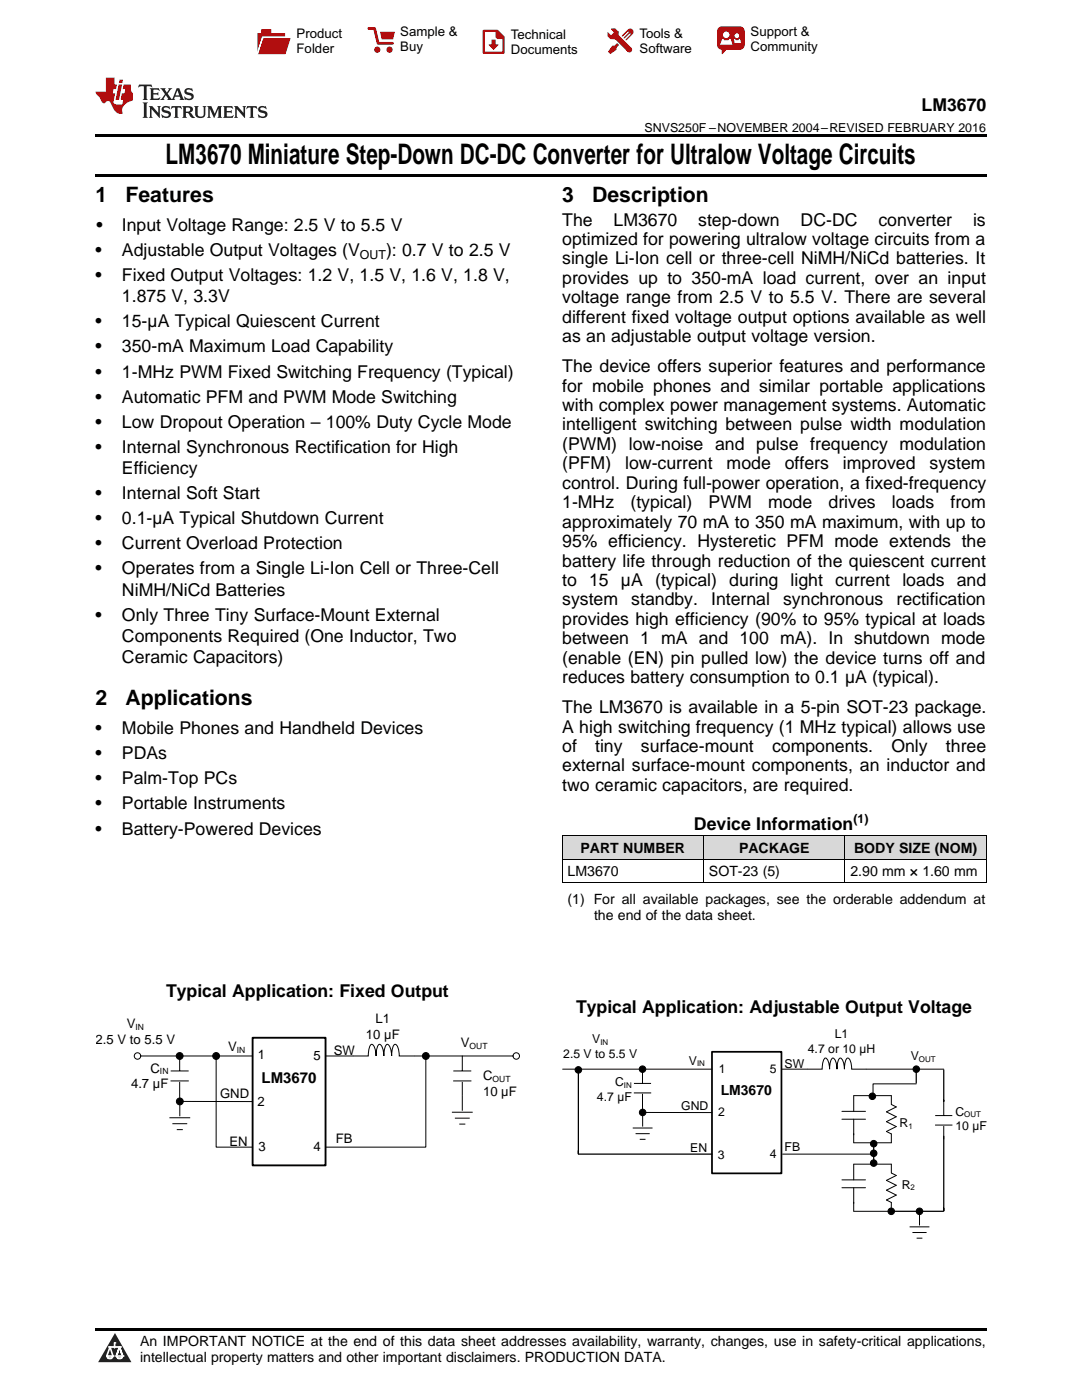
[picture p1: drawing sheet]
<svg xmlns="http://www.w3.org/2000/svg" width="216mm" height="279mm" viewBox="0 0 216 279" stroke-linecap="round" stroke-linejoin="round" font-family="sans-serif">
<defs><g id="words">
<text font-size="5.6" x="33.1" y="32.8">LM3670 Miniature Step-Down DC-DC Converter for Ultralow Voltage Circuits</text>
<g font-size="4.2">
<text x="19" y="40.4">1</text>
<text x="25" y="40.4">Features</text>
<text x="112.2" y="40.4">3</text>
<text x="118.2" y="40.4">Description</text>
<text x="19" y="140.8">2</text>
<text x="25" y="140.8">Applications</text>
</g>
<g font-size="3.5">
<text x="183.9" y="22.2">LM3670</text>
<text x="19.2" y="46.1">•</text>
<text x="24.3" y="46.1">Input Voltage Range: 2.5 V to 5.5 V</text>
<text x="112.2" y="45">The</text>
<text x="122.4" y="45">LM3670</text>
<text x="139.3" y="45">step-down</text>
<text x="159.8" y="45">DC-DC</text>
<text x="175.3" y="45">converter</text>
<text x="194.2" y="45">is</text>
<text x="19" y="51.1">•</text>
<text x="24.3" y="51.1">Adjustable Output Voltages (V</text>
<text x="77" y="51.1">): 0.7 V to 2.5 V</text>
<text x="112.2" y="48.9">optimized for powering ultralow voltage circuits from a</text>
<text x="112.2" y="52.8">single Li-Ion cell or three-cell NiMH/NiCd batteries. It</text>
<text x="19" y="56.1">•</text>
<text x="24.3" y="56.1">Fixed Output Voltages: 1.2 V, 1.5 V, 1.6 V, 1.8 V,</text>
<text x="112.2" y="56.7">provides up to 350-mA load current, over an input</text>
<text x="19" y="65.3">•</text>
<text x="24.3" y="60.3">1.875 V, 3.3V</text>
<text x="24.3" y="65.3">15-µA Typical Quiescent Current</text>
<text x="112.2" y="60.5">voltage range from 2.5 V to 5.5 V. There are several</text>
<text x="112.2" y="64.4">different fixed voltage output options available as well</text>
<text x="19" y="70.3">•</text>
<text x="24.3" y="70.3">350-mA Maximum Load Capability</text>
<text x="112.2" y="68.3">as an adjustable output voltage version.</text>
<text x="19" y="75.4">•</text>
<text x="24.3" y="75.4">1-MHz PWM Fixed Switching Frequency (Typical)</text>
<text x="112.2" y="74.3">The device offers superior features and performance</text>
<text x="19" y="80.4">•</text>
<text x="24.3" y="80.4">Automatic PFM and PWM Mode Switching</text>
<text x="112.2" y="78.1">for mobile phones and similar portable applications</text>
<text x="112.2" y="82">with complex power management systems. Automatic</text>
<text x="19" y="85.4">•</text>
<text x="24.3" y="85.4">Low Dropout Operation – 100% Duty Cycle Mode</text>
<text x="112.2" y="85.9">intelligent switching between pulse width modulation</text>
<text x="112.2" y="89.8">(PWM) low-noise and pulse frequency modulation</text>
<text x="19" y="90.4">•</text>
<text x="24.3" y="90.4">Internal Synchronous Rectification for High</text>
<text x="24.3" y="94.6">Efficiency</text>
<text x="112.2" y="93.7">(PFM)</text>
<text x="124.8" y="93.7">low-current</text>
<text x="145" y="93.7">mode</text>
<text x="156.6" y="93.7">offers</text>
<text x="168.2" y="93.7">improved</text>
<text x="185.5" y="93.7">system</text>
<text x="19" y="99.6">•</text>
<text x="24.3" y="99.6">Internal Soft Start</text>
<text x="112.2" y="97.5">control. During full-power operation, a fixed-frequency</text>
<text x="112.2" y="101.4">1-MHz</text>
<text x="125.8" y="101.4">(typical)</text>
<text x="141.4" y="101.4">PWM</text>
<text x="153.3" y="101.4">mode</text>
<text x="165.3" y="101.4">drives</text>
<text x="178" y="101.4">loads</text>
<text x="189.7" y="101.4">from</text>
<text x="19" y="104.6">•</text>
<text x="24.3" y="104.6">0.1-µA Typical Shutdown Current</text>
<text x="112.2" y="105.3">approximately 70 mA to 350 mA maximum, with up to</text>
<text x="19" y="109.6">•</text>
<text x="24.3" y="109.6">Current Overload Protection</text>
<text x="112.2" y="109.2">95% efficiency. Hysteretic PFM mode extends the</text>
<text x="112.2" y="113.1">battery life through reduction of the quiescent current</text>
<text x="19" y="114.7">•</text>
<text x="24.3" y="114.7">Operates from a Single Li-Ion Cell or Three-Cell</text>
<text x="24.3" y="118.9">NiMH/NiCd Batteries</text>
<text x="112.2" y="116.9">to 15 µA (typical) during light current loads and</text>
<text x="19" y="123.9">•</text>
<text x="24.3" y="123.9">Only Three Tiny Surface-Mount External</text>
<text x="112.2" y="120.8">system</text>
<text x="112.2" y="124.7">provides high efficiency (90% to 95% typical at loads</text>
<text x="126" y="120.8">standby.</text>
<text x="141.9" y="120.8">Internal</text>
<text x="156.3" y="120.8">synchronous</text>
<text x="178.9" y="120.8">rectification</text>
<text x="24.3" y="128.1">Components Required (One Inductor, Two</text>
<text x="112.2" y="128.6">between 1 mA and 100 mA). In shutdown mode</text>
<text x="24.3" y="132.4">Ceramic Capacitors)</text>
<text x="112.2" y="132.5">(enable (EN) pin pulled low) the device turns off and</text>
<text x="112.2" y="136.3">reduces battery consumption to 0.1 µA (typical).</text>
<text x="112.2" y="142.3">The LM3670 is available in a 5-pin SOT-23 package.</text>
<text x="19" y="146.5">•</text>
<text x="24.3" y="146.5">Mobile Phones and Handheld Devices</text>
<text x="112.2" y="146.2">A high switching frequency (1 MHz typical) allows use</text>
<text x="19" y="151.5">•</text>
<text x="24.3" y="151.5">PDAs</text>
<text x="112.2" y="150.1">of</text>
<text x="112.2" y="154">external surface-mount components, an inductor and</text>
<text x="118.8" y="150.1">tiny</text>
<text x="127.9" y="150.1">surface-mount</text>
<text x="154" y="150.1">components.</text>
<text x="177.9" y="150.1">Only</text>
<text x="188.8" y="150.1">three</text>
<text x="19" y="156.5">•</text>
<text x="19" y="161.5">•</text>
<text x="24.3" y="156.5">Palm-Top PCs</text>
<text x="24.3" y="161.5">Portable Instruments</text>
<text x="112.2" y="157.8">two ceramic capacitors, are required.</text>
<text x="19" y="166.5">•</text>
<text x="24.3" y="166.5">Battery-Powered Devices</text>
<text x="138.5" y="165.6">Device Information</text>
<text x="33.1" y="199">Typical Application: Fixed Output</text>
<text x="114.9" y="202.2">Typical Application: Adjustable Output Voltage</text>
</g>
<text font-size="3" x="52.2" y="216.2">LM3670</text>
<g font-size="2.8">
<text x="115.8" y="170.2">PART NUMBER</text>
<text x="147.5" y="170.2">PACKAGE</text>
<text x="170.4" y="170.2">BODY SIZE (NOM)</text>
<text x="113.2" y="174.9">LM3670</text>
<text x="141.5" y="174.9">SOT-23 (5)</text>
<text x="169.7" y="174.9">2.90 mm × 1.60 mm</text>
<text x="113.2" y="180.4">(1) For all available packages, see the orderable addendum at</text>
<text x="118.5" y="183.6">the end of the data sheet.</text>
<text x="143.8" y="218.6">LM3670</text>
<text x="27.9" y="268.6">An IMPORTANT NOTICE at the end of this data sheet addresses availability, warranty, changes, use in safety-critical applications,</text>
<text x="27.9" y="271.8">intellectual property matters and other important disclaimers. PRODUCTION DATA.</text>
</g>
<g font-size="2.6">
<text x="59.2" y="7.6">Product</text>
<text x="59.2" y="10.6">Folder</text>
<text x="79.9" y="7.3">Sample &amp;</text>
<text x="79.9" y="10.2">Buy</text>
<text x="101.9" y="7.8">Technical</text>
<text x="101.9" y="10.8">Documents</text>
<text x="127.6" y="7.6">Tools &amp;</text>
<text x="127.6" y="10.6">Software</text>
<text x="149.8" y="7.2">Support &amp;</text>
<text x="149.8" y="10.2">Community</text>
<text x="19.1" y="208.4">2.5 V to 5.5 V</text>
<text x="25.3" y="205.2">V</text>
<text x="45.5" y="209.8">V</text>
<text x="73" y="207.4">10 µF</text>
<text x="74.9" y="204.2">L1</text>
<text x="92" y="208.9">V</text>
<text x="30" y="214.1">C</text>
<text x="51.4" y="211.4">1</text>
<text x="62.6" y="211.5">5</text>
<text x="66.6" y="210.5">SW</text>
<text x="96.4" y="215.6">C</text>
<text x="26.2" y="217.2">4.7 µF</text>
<text x="43.9" y="219.2">GND</text>
<text x="51.4" y="220.6">2</text>
<text x="96.4" y="218.7">10 µF</text>
<text x="45.8" y="228.6">EN</text>
<text x="51.6" y="229.7">3</text>
<text x="62.6" y="229.7">4</text>
<text x="67" y="228.2">FB</text>
</g>
<g font-size="2.5">
<text x="128.6" y="26.3">SNVS250F –NOVEMBER 2004–REVISED FEBRUARY 2016</text>
<text x="71.8" y="51.8">OUT</text>
<text x="170.3" y="164.1">(1)</text>
</g>
<g font-size="2.4">
<text x="118.2" y="208.1">V</text>
<text x="166.6" y="207.2">L1</text>
<text x="112.4" y="211.1">2.5 V to 5.5 V</text>
<text x="137.5" y="212.5">V</text>
<text x="143.5" y="214.1">1</text>
<text x="153.6" y="214.1">5</text>
<text x="156.6" y="213.1">SW</text>
<text x="161.2" y="210.1">4.7 or 10 µH</text>
<text x="181.7" y="211.6">V</text>
<text x="119.1" y="219.7">4.7 µF</text>
<text x="122.7" y="216.7">C</text>
<text x="135.9" y="221.4">GND</text>
<text x="143.3" y="222.8">2</text>
<text x="179.5" y="224.9">R</text>
<text x="190.7" y="222.7">C</text>
<text x="190.7" y="225.6">10 µF</text>
<text x="137.7" y="229.9">EN</text>
<text x="143.3" y="231.3">3</text>
<text x="153.6" y="231.2">4</text>
<text x="156.5" y="229.8">FB</text>
<text x="179.9" y="237.2">R</text>
</g>
<g font-size="1.7">
<text x="27" y="205.6">IN</text>
<text x="93.7" y="209.3">OUT</text>
<text x="31.9" y="214.4">IN</text>
<text x="47.3" y="210.2">IN</text>
<text x="98.3" y="215.9">OUT</text>
</g>
<g font-size="1.6">
<text x="119.8" y="208.5">IN</text>
<text x="139.1" y="212.8">IN</text>
<text x="183.3" y="212">OUT</text>
<text x="124.5" y="217.1">IN</text>
<text x="181.3" y="225.3">1</text>
<text x="192.4" y="223">OUT</text>
<text x="181.7" y="237.6">2</text>
</g>
</g></defs>
<g fill="#d8d8d8">
<path d="M112.2 166.8h28.2v4.7h-28.2z"/>
<path d="M140.4 166.8h28.2v4.7h-28.2z"/>
<path d="M168.6 166.8h28.2v4.7h-28.2z"/>
</g>
<path d="M22.9 266l3.3 5.9h-6.6z" fill="#231f20"/>
<path d="M21.3 270.6h1.2l-.3 .5h-.3a.53 .53 0 0 1-.6-.5z" fill-rule="evenodd" fill="#fff"/>
<path d="M21.3 270.6h1.2l-.3 .5h-.3a.53 .53 0 0 1-.6-.5z" fill="none" stroke="#231f20" stroke-width=".33"/>
<path d="M21.3 270.6l1.2 .1-.3 .4h-.5z" fill="none" stroke="#fff" stroke-width=".33"/>
<path d="M22.9 268.9h.1" fill="none" stroke="#fff" stroke-width=".33"/>
<path d="M22.9 268v.9z" fill="#fff"/>
<path d="M22.9 268v.9z" fill="none" stroke="#fff" stroke-width=".33"/>
<circle cx="22.9" cy="268" r=".16" fill="#fff"/>
<path d="M21.8 268.8h.1" fill="none" stroke="#fff" stroke-width=".33"/>
<path d="M21.8 268.8h2.2z" fill="#fff"/>
<path d="M21.8 268.8h2.2z" fill="none" stroke="#fff" stroke-width=".33"/>
<circle cx="24" cy="268.8" r=".16" fill="#fff"/>
<path d="M23.2 270.6h.1" fill="none" stroke="#fff" stroke-width=".33"/>
<path d="M23.8 268.8l-.6 1.8z" fill="#fff"/>
<path d="M23.8 268.8l-.6 1.8z" fill="none" stroke="#fff" stroke-width=".33"/>
<path d="M23.8 268.8l.7 1.8z" fill="#fff"/>
<path d="M23.8 268.8l.7 1.8z" fill="none" stroke="#fff" stroke-width=".33"/>
<path d="M24.4 270.6h.1" fill="none" stroke="#fff" stroke-width=".33"/>
<circle cx="21.3" cy="270.6" r=".16" fill="#fff"/>
<path d="M22 268.8l-.7 1.8z" fill="#fff"/>
<path d="M22 268.8l-.7 1.8z" fill="none" stroke="#fff" stroke-width=".33"/>
<path d="M22 268.8l.5 1.8z" fill="#fff"/>
<path d="M22 268.8l.5 1.8z" fill="none" stroke="#fff" stroke-width=".33"/>
<circle cx="22.5" cy="270.6" r=".16" fill="#fff"/>
<path d="M23.3 270.6h1.2a.63 .63 0 0 1-.6 .5 .63 .63 0 0 1-.6-.5z" fill-rule="evenodd" fill="#fff"/>
<path d="M23.3 270.6h1.2a.63 .63 0 0 1-.6 .5 .63 .63 0 0 1-.6-.5z" fill="none" stroke="#231f20" stroke-width=".33"/>
<path d="M23.3 270.6h1.2l-.4 .5h-.5z" fill="none" stroke="#fff" stroke-width=".33"/>
<path d="M23.2 270.6h.1" fill="none" stroke="#fff" stroke-width=".33"/>
<circle cx="24.5" cy="270.6" r=".16" fill="#fff"/>
<path d="M19 34.8h177.8v.5h-177.8zM19 26.8h177.8v.6h-177.8zM19 265.1h177.8v.5h-177.8z" fill="#000"/>
<g fill="none" stroke="#000" stroke-width=".2">
<path d="M112.2 176.1h84.6M112.2 171.4h84.6M112.2 166.8h84.6M112.2 166.8v9.3M140.4 166.8v9.3M168.6 166.8v9.3M196.8 166.8v9.3M28.1 210.7h22.3M34 215.7h3.7M34.1 213.7h3.5M35.9 210.7v3M35.9 215.9v3.9"/>
<path d="M35.9 219.8v3M35.9 219.8h14.5M43.1 210.7v18.2h7.3M65 210.7h8.5a2.91 2.91 0 0 1 .7-2.3 2.45 2.45 0 0 1 .8 2.3 2.9 2.9 0 0 1 .7-2.3 2.43 2.43 0 0 1 .9 2.3 2.88 2.88 0 0 1 .7-2.3 2.45 2.45 0 0 1 .8 2.3 2.9 2.9 0 0 1 .7-2.3 2.32 2.32 0 0 1 .9 2.3h22.7M85 210.7v18.2h-20M90.4 215.7h3.7M90.5 213.7h3.5M92.2 210.7v3M92.2 215.9v5.8M112.3 213.4h29.8M126.5 218.1h3.4M126.5 216.2h3.4"/>
<path d="M128.2 213.4v2.8M128.2 218.3v3.7M155.9 213.4h8.2a2.79 2.79 0 0 1 .6-2.2 .95 .95 0 0 1 .7 .9l.1 1.3a2.76 2.76 0 0 1 .7-2.2 1.67 1.67 0 0 1 .8 1.5v.7a2.75 2.75 0 0 1 .7-2.2 1.67 1.67 0 0 1 .7 1.5l.1 .7a2.75 2.75 0 0 1 .7-2.2 1.56 1.56 0 0 1 .7 1.5v.7h18.4M170.3 218.7v3.1M170.4 218.7h7.5v1.7l.9 .5-1.9 1 1.9 1-1.9 1 1.9 .9-1.9 1 1 .5v1.8h-7.5M182.8 216.3h-8.6v2.4M188.3 219.8v2.8M33.8 223.1h4.2M34.4 224.3h3M35.3 225.4h1.2M90.2 222h4.1M90.8 223.2h2.9"/>
<path d="M91.6 224.3h1.2M126.3 225.1h3.9M126.8 226.2h2.8M127.7 227.4h1.1M128.2 222v2.8M128.2 222h13.9M156.2 230.3h18M168 221.8h4.7M168 223.4h4.7M168 235.5h4.7M168 237h4.7M170.3 223.4v4.7"/>
<path d="M170.3 232.3v3.2M170.3 237v4.7M170.4 232.3h7.5v1.8l.9 .5-1.9 1 1.9 1-1.9 .9 1.9 1-1.9 1 1 .5-.1 1.7h-7.4M186.6 224.5h3.4M186.6 222.6h3.4M188.3 224.7v2.7M181.5 244.8h4M182.1 246h2.8M182.9 247.1h1.1M183.5 241.7v2.9"/>
<circle cx="27.4" cy="210.7" r=".64"/>
<circle cx="35.9" cy="210.7" r=".68"/>
<circle cx="35.9" cy="219.8" r=".68"/>
<circle cx="43.1" cy="210.7" r=".68"/>
<circle cx="85" cy="210.7" r=".68"/>
<circle cx="103" cy="210.7" r=".65"/>
<circle cx="115.4" cy="213.5" r=".65"/>
<circle cx="128.2" cy="213.4" r=".65"/>
<circle cx="174.1" cy="218.8" r=".65"/>
<circle cx="182.8" cy="213.4" r=".65"/>
<circle cx="128.2" cy="222" r=".65"/>
<circle cx="174.3" cy="228.2" r=".65"/>
<circle cx="174.3" cy="232.1" r=".65"/>
<circle cx="177.8" cy="241.7" r=".65"/>
<circle cx="183.5" cy="241.7" r=".65"/>
</g>
<path d="M142.1 209.9h13.8v24.3h-13.8z" fill="none" stroke="#000" stroke-width=".35"/>
<g fill="#000">
<circle cx="35.9" cy="210.7" r=".68"/>
<circle cx="35.9" cy="219.8" r=".68"/>
<circle cx="43.1" cy="210.7" r=".68"/>
<circle cx="85" cy="210.7" r=".68"/>
<circle cx="115.4" cy="213.5" r=".65"/>
<circle cx="128.2" cy="213.4" r=".65"/>
<circle cx="174.1" cy="218.8" r=".65"/>
<circle cx="182.8" cy="213.4" r=".65"/>
<circle cx="128.2" cy="222" r=".65"/>
<circle cx="174.3" cy="230.2" r=".63"/>
<circle cx="174.3" cy="228.2" r=".65"/>
<circle cx="174.3" cy="232.1" r=".65"/>
<circle cx="177.8" cy="241.7" r=".65"/>
<circle cx="183.5" cy="241.7" r=".65"/>
</g>
<g fill="none" stroke="#000" stroke-width=".25">
<path d="M115.4 214v16.2v-.5M182.8 213.6v2.5M188.3 213.5v6.3v-.2M115.4 230.3h26.7M174.3 228.2v3.5M188.3 226.8v14.9v-.6M178 241.7h10.2"/>
<circle cx="174.3" cy="230.2" r=".63"/>
</g>
<path d="M50.4 207.1h14.6v25.5h-14.6z" fill="none" stroke="#000" stroke-width=".37"/>
<path d="M27.7 16.9l-.1 .6 .6-.3h.5v.2v2.2l-.2 .4h1l-.2-.4v-2.2v-.2h.5l.6 .3-.2-.6zM29.9 17.6l.2 .4v1.6l-.2 .4h1.9l.1-.6a1.09 1.09 0 0 1-1.3 .1v-.6h.6l.4 .2v-.7l-.2 .2h-.8v-.6l.2-.1a1.01 1.01 0 0 1 1 .3l-.1-.6zM32 17.6l.9 1.2-1 1.2h.9l-.2-.3 .5-.7 .5 .7-.3 .3h1.7l-.2-.3 .1-.4h1l.1 .4-.2 .3h1l-.3-.4-.7-2h-.5l-1 2.2-.8-1.1 .9-1.1h-.9l.2 .2-.4 .7-.4-.7 .2-.2zM35.4 18l.4 1h-.8zM37 17.7a.66 .66 0 0 0-.2 .8 .66 .66 0 0 0 .6 .4l.7 .2 .1 .2a.8 .8 0 0 1-.7 .4 .8 .8 0 0 1-.7-.5l.1 .8 .2-.2a.94 .94 0 0 0 1.1 .1 .94 .94 0 0 0 .4-.9 1.48 1.48 0 0 0-1.3-.6v-.4a1.1 1.1 0 0 1 1.2 .2l-.2-.6-.2 .1-.5-.1zM28.5 20.4l.2 .4v2.3l-.2 .4h1l-.2-.4v-2.3l.2-.4zM29.7 21.2l.2 .4v1.5l-.2 .4h.8l-.3-.4 .1-1.3 1.6 1.8v-2l.2-.4h-.7l.2 .2v1.1l-1.2-1.3zM32.5 21.3a.66 .66 0 0 0-.2 .8 .66 .66 0 0 0 .6 .4l.6 .2 .2 .2a.8 .8 0 0 1-.8 .4 .8 .8 0 0 1-.7-.5l.2 .7 .2-.1a.94 .94 0 0 0 1 .1 .94 .94 0 0 0 .5-1 1.47 1.47 0 0 0-1.3-.6l-.1-.3a1.1 1.1 0 0 1 1.3 .2l-.2-.6-.2 .1-.5-.2zM34.3 21.2l-.2 .6a.64 .64 0 0 1 .8-.3v1.6l-.2 .4h1l-.3-.4 .1-1.6a.66 .66 0 0 1 .8 .3l-.2-.6zM36.3 21.2l.3 .4v1.5l-.3 .4h1l-.2-.2v-.7h.5l.1 .1a.8 .8 0 0 0 1.2 .7l-1-1a.62 .62 0 0 0 .6-.5 .62 .62 0 0 0-.6-.7zM37.1 21.5h.1a.48 .48 0 0 1 .6 0 .48 .48 0 0 1 .1 .6l-.2 .1-.6 .1zM38.7 21.2l.2 .2a2.29 2.29 0 0 0 .4 2 1.05 1.05 0 0 0 1.7-.7v-1.3l.2-.2h-.8l.2 .4v1.1a.61 .61 0 0 1-.6 .6 .61 .61 0 0 1-.6-.6v-1.1l.3-.4zM41.3 21.2l.3 .4v1.5l-.3 .4h.8l-.2-.4v-1.4l.8 1.9 .9-1.9v1.4l-.2 .4h.9l-.2-.4v-1.5l.2-.4h-.8l-.7 1.5-.6-1.5zM44.5 21.2l.2 .4v1.5l-.2 .4h1.9l.2-.6a1.1 1.1 0 0 1-1.4 .2v-.7h.6l.4 .2v-.6l-.2 .1-.8 .1v-.6l.2-.1a1.02 1.02 0 0 1 1.1 .2l-.2-.5zM46.7 21.2l.2 .4v1.5l-.2 .4h.8l-.3-.4 .1-1.3 1.6 1.8v-2l.2-.4h-.7l.2 .2v1.1l-1.2-1.3zM49.3 21.2l-.1 .6a.64 .64 0 0 1 .8-.3v1.6l-.3 .4h1l-.2-.4v-1.6a.66 .66 0 0 1 .8 .3l-.1-.6zM51.7 21.3a.66 .66 0 0 0-.2 .7 .66 .66 0 0 0 .7 .5l.6 .2 .1 .2a.8 .8 0 0 1-.7 .4 .8 .8 0 0 1-.7-.5l.1 .7 .2-.1a.94 .94 0 0 0 1.1 .1 .94 .94 0 0 0 .4-1 1.48 1.48 0 0 0-1.2-.6l-.1-.3a1.1 1.1 0 0 1 1.2 .2l-.2-.6-.1 .1-.6-.2z" fill="#231f20"/>
<path d="M21.1 15.5v2.8h-2v.4l.9 .9a.96 .96 0 0 0 1 1 .59 .59 0 0 1 .5-.4 .59 .59 0 0 1 .5 .3l.4 .8a1.61 1.61 0 0 0 2.1 1.3 1.63 1.63 0 0 1 1.1-2.2l.9-.3v-1.5a1.6 1.6 0 0 1-.4-1.7h-1.4l-.2 .9h.5l-.2 .8h-.5l-.2 1v.3h.5l-.2 .9h-.7a.74 .74 0 0 1-1-.6l.3-1.6h-.5l.2-.8h.5l.1-.9h-.4v-1.4zM23.7 16.9l-.7 3h.8l.6-3zM23.8 15.9l-.1 .7h.7l.2-.7z" fill="#ee1d23"/>
<g fill="#d60000">
<path d="M52.1 5.8h2v.8h2.8v4.2h-5.5v-4.2h.7z" fill-rule="evenodd"/>
<path d="M52.4 7.5h5.6l-1 3.3h-5.6z" fill-rule="evenodd"/>
</g>
<path d="M52.4 7.4h5.7l-.1 .1h-5.5l-1.1 3.3z" fill-rule="evenodd" fill="#fff"/>
<path d="M52.4 7.4h5.7l-.1 .1h-5.5l-1.1 3.3z" fill="none" stroke="#fff" stroke-width=".2"/>
<path d="M73.6 5.7h1.1l.7 2.9h2.9" fill="none" stroke="#d60000" stroke-width=".55"/>
<g fill="#d60000">
<path d="M75.8 6.3h3l-.4 1.6h-2.2z" fill-rule="evenodd"/>
<circle cx="75.3" cy="9.9" r=".62"/>
<circle cx="77.7" cy="9.9" r=".62"/>
</g>
<path d="M96.5 6.2h2.7l1.3 1.2v3.1h-4z" fill="none" stroke="#d60000" stroke-width=".44"/>
<g fill="#d60000">
<path d="M98.1 7.9h.8v1h.5l-.9 1.1-1-1v-.1h.6z" fill-rule="evenodd"/>
<path d="M98.9 6.2h.3l1.3 1.2v.4h-1.3l-.3-.4z" fill-rule="evenodd"/>
<path d="M121.9 5.7h.8l.7 .6 .1 .7 2.5 2.5-.8 .8-2.3-2.3-1.1-.2-.6-.6v-.8l.7 .6 .5-.4v-.2l-.5-.5z" fill-rule="evenodd"/>
<path d="M122.2 9.1h.4l.5-.5 .4 .4-.5 .5v.4l-1.2 .9-.5-.5z" fill-rule="evenodd"/>
<path d="M125.3 5.9a.67 .67 0 0 1 .9 0 .67 .67 0 0 1 0 .9z" fill-rule="evenodd"/>
<path d="M125.3 5.9l.9 .9-1.2 1.2h-.2v-.2l1-.9v-.2h-.2l-.9 1h-.2v-.2l.9-1 .1-.2h-.3l-.9 1h-.2v-.2z" fill-rule="evenodd"/>
<circle cx="125.6" cy="9.9" r=".54"/>
</g>
<path d="M123.3 6.3v.7" fill="none" stroke="#d60000" stroke-width=".2"/>
<g fill="#d60000">
<path d="M143.4 5.5l.6-.2h3.6a.95 .95 0 0 1 1 .9v2.8a.95 .95 0 0 1-1 .9h-3.6a.95 .95 0 0 1-.9-.9v-2.8z" fill-rule="evenodd"/>
<path d="M144 9.9h.9l-.7 .9h-.2z" fill-rule="evenodd"/>
</g>
<g fill="#fff">
<path d="M146.6 8.6h1.3z"/>
<path d="M144.1 7.8h.3l.1 .2h.8l.2-.2h.3l.4 1.1h-2.5z" fill-rule="evenodd"/>
<path d="M146.4 7.8h.3l.1 .2h.5l.2-.2h.2l.2 .8h-1.3z" fill-rule="evenodd"/>
<circle cx="144.9" cy="6.9" r=".65"/>
<circle cx="147" cy="7.1" r=".48"/>
</g>
<use href="#words"/>
</svg>
